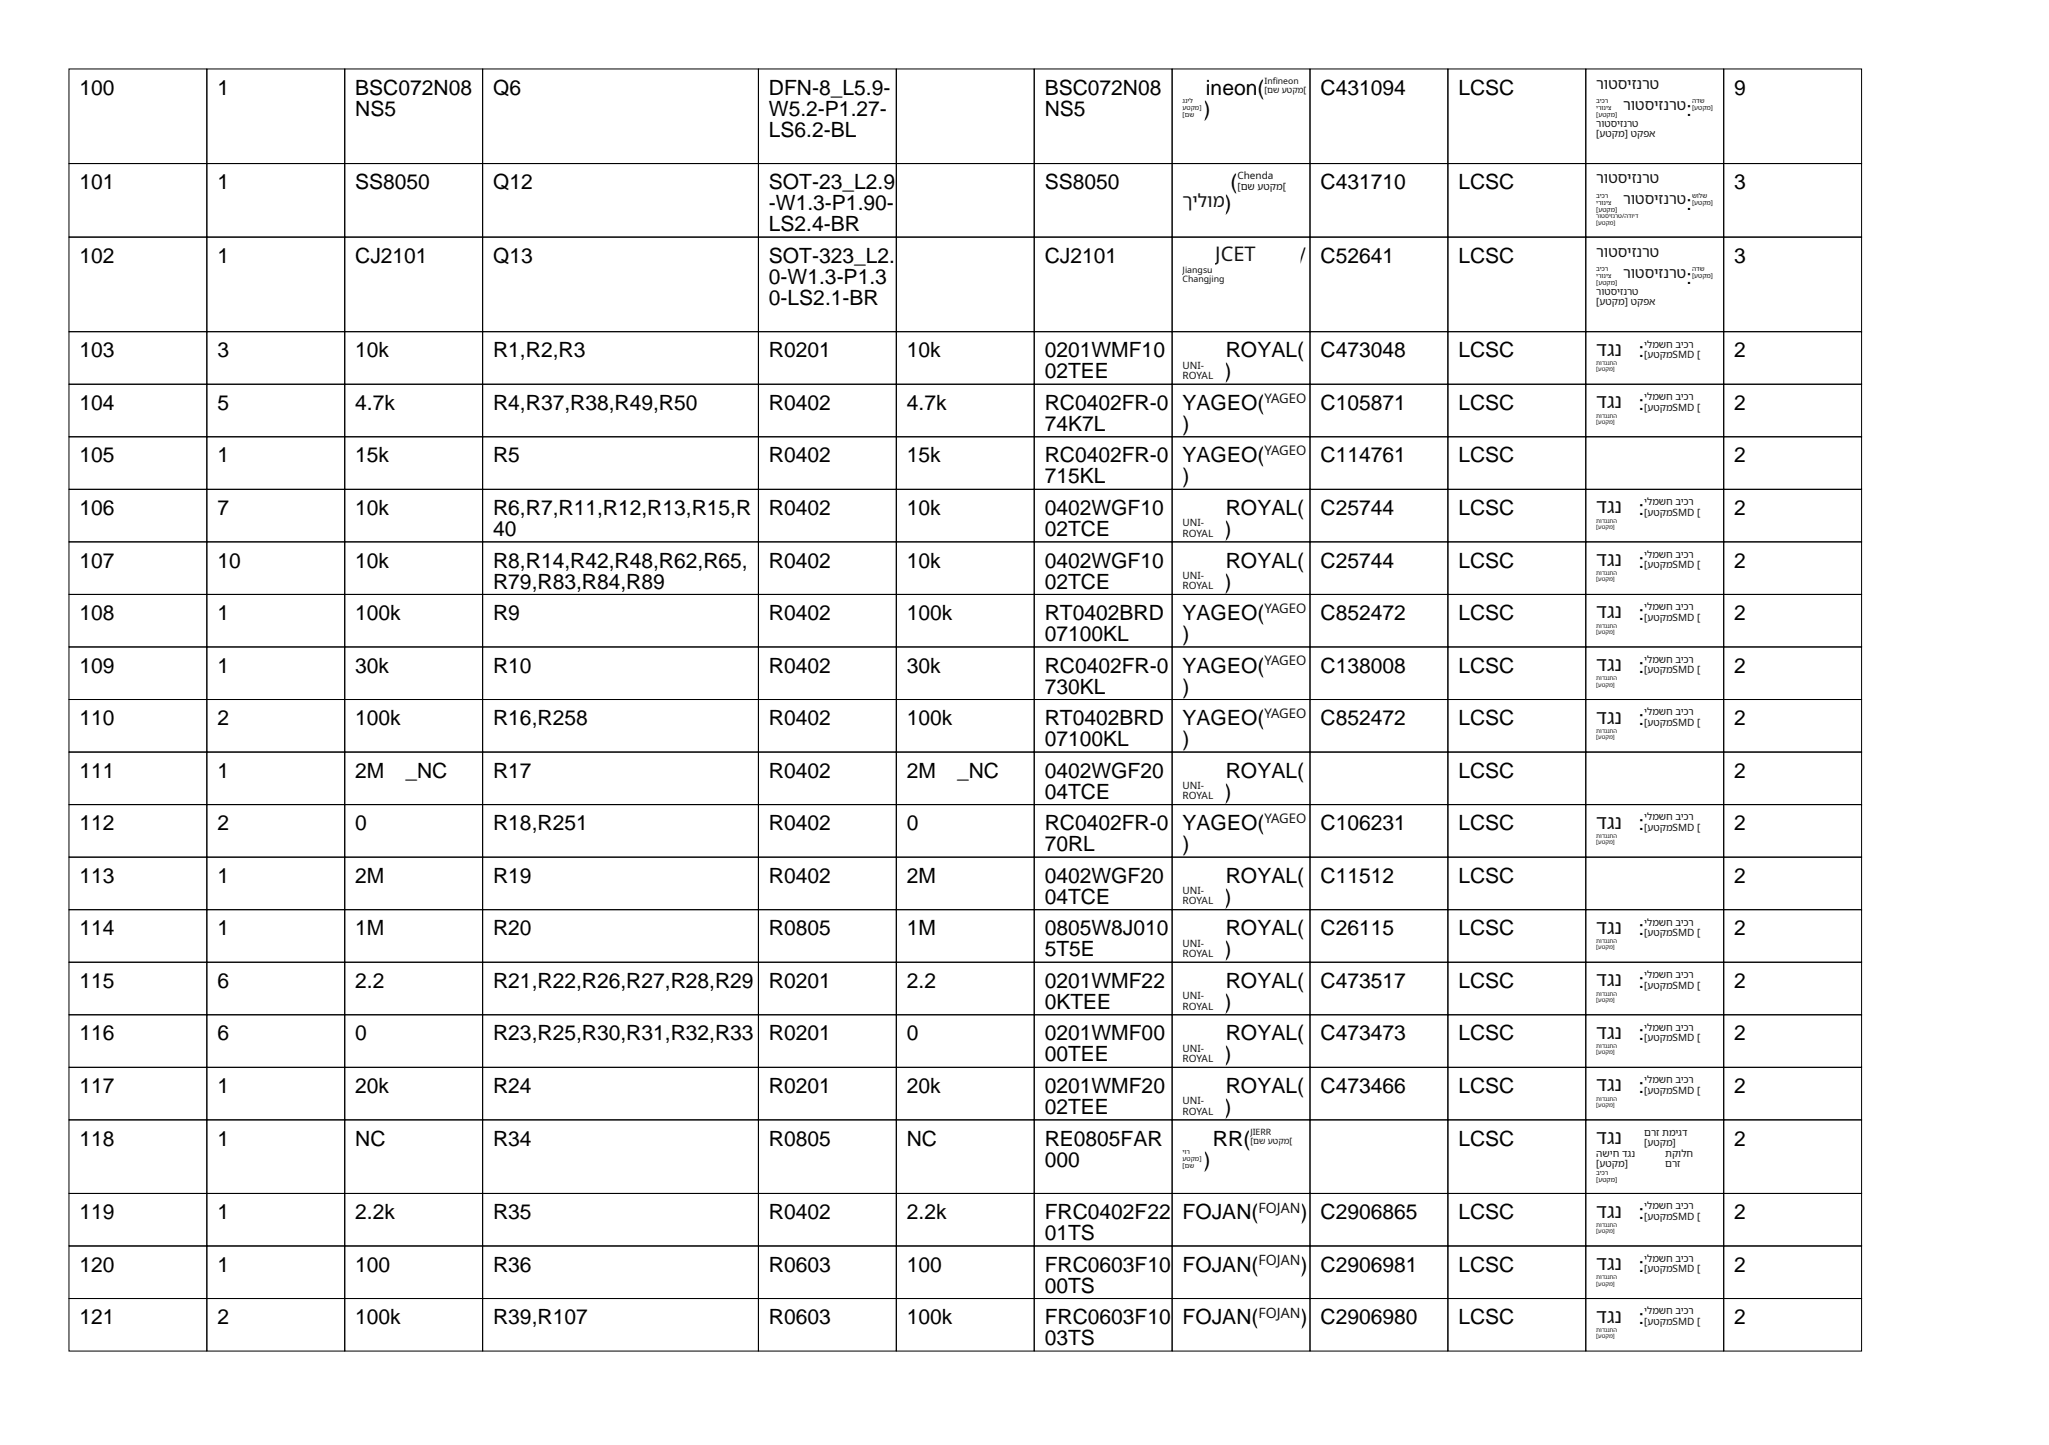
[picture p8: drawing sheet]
<svg xmlns="http://www.w3.org/2000/svg" width="297mm" height="210mm" viewBox="0 0 297 210" stroke-linecap="round" stroke-linejoin="round" font-family="sans-serif">
<defs><g id="words">
<g font-size="3">
<text x="11.5" y="13.7">100</text>
<text x="31.5" y="13.7">1</text>
<text x="51.5" y="13.7">BSC072N08</text>
<text x="51.5" y="16.8">NS5</text>
<text x="71.5" y="13.7">Q6</text>
<text x="111.5" y="13.7">DFN-8_L5.9-</text>
<text x="111.5" y="16.8">W5.2-P1.27-</text>
<text x="151.5" y="13.7">BSC072N08</text>
<text x="151.5" y="16.8">NS5</text>
<text x="174.6" y="16.8">)</text>
<text x="174.9" y="13.7">ineon(</text>
<text x="191.5" y="13.7">C431094</text>
<text x="211.5" y="13.7">LCSC</text>
<text x="244.6" y="16.8">:</text>
<text x="251.5" y="13.7">9</text>
<text x="111.5" y="19.8">LS6.2-BL</text>
<text x="11.5" y="27.4">101</text>
<text x="31.5" y="27.4">1</text>
<text x="51.5" y="27.4">SS8050</text>
<text x="71.5" y="27.4">Q12</text>
<text x="111.5" y="27.4">SOT-23_L2.9</text>
<text x="151.5" y="27.4">SS8050</text>
<text x="178.5" y="27.4">(</text>
<text x="191.5" y="27.4">C431710</text>
<text x="211.5" y="27.4">LCSC</text>
<text x="251.5" y="27.4">3</text>
<text x="111.5" y="30.5">-W1.3-P1.90-</text>
<text x="111.5" y="33.5">LS2.4-BR</text>
<text x="177.6" y="30.5">)</text>
<text x="244.6" y="30.5">:</text>
<text x="11.5" y="38.1">102</text>
<text x="31.5" y="38.1">1</text>
<text x="51.5" y="38.1">CJ2101</text>
<text x="71.5" y="38.1">Q13</text>
<text x="111.5" y="38.1">SOT-323_L2.</text>
<text x="111.5" y="41.2">0-W1.3-P1.3</text>
<text x="151.5" y="38.1">CJ2101</text>
<text x="188.5" y="38.1">/</text>
<text x="191.5" y="38.1">C52641</text>
<text x="211.5" y="38.1">LCSC</text>
<text x="244.6" y="41.2">:</text>
<text x="251.5" y="38.1">3</text>
<text x="111.5" y="44.2">0-LS2.1-BR</text>
<text x="11.5" y="51.8">103</text>
<text x="31.5" y="51.8">3</text>
<text x="51.5" y="51.8">10k</text>
<text x="71.5" y="51.8">R1,R2,R3</text>
<text x="111.5" y="51.8">R0201</text>
<text x="131.5" y="51.8">10k</text>
<text x="151.5" y="51.8">0201WMF10</text>
<text x="177.8" y="51.8">ROYAL(</text>
<text x="191.5" y="51.8">C473048</text>
<text x="211.5" y="51.8">LCSC</text>
<text x="237.6" y="51.8">:</text>
<text x="251.5" y="51.8">2</text>
<text x="11.5" y="59.4">104</text>
<text x="31.5" y="59.4">5</text>
<text x="51.5" y="59.4">4.7k</text>
<text x="71.5" y="59.4">R4,R37,R38,R49,R50</text>
<text x="111.5" y="59.4">R0402</text>
<text x="131.5" y="59.4">4.7k</text>
<text x="151.5" y="54.9">02TEE</text>
<text x="151.5" y="59.4">RC0402FR-0</text>
<text x="171.5" y="59.4">YAGEO(</text>
<text x="177.6" y="54.9">)</text>
<text x="191.5" y="59.4">C105871</text>
<text x="211.5" y="59.4">LCSC</text>
<text x="237.6" y="59.4">:</text>
<text x="251.5" y="59.4">2</text>
<text x="151.5" y="62.5">74K7L</text>
<text x="171.5" y="62.5">)</text>
<text x="11.5" y="67.1">105</text>
<text x="31.5" y="67.1">1</text>
<text x="51.5" y="67.1">15k</text>
<text x="71.5" y="67.1">R5</text>
<text x="111.5" y="67.1">R0402</text>
<text x="131.5" y="67.1">15k</text>
<text x="151.5" y="67.1">RC0402FR-0</text>
<text x="151.5" y="70.1">715KL</text>
<text x="171.5" y="67.1">YAGEO(</text>
<text x="171.5" y="70.1">)</text>
<text x="191.5" y="67.1">C114761</text>
<text x="211.5" y="67.1">LCSC</text>
<text x="251.5" y="67.1">2</text>
<text x="11.5" y="74.7">106</text>
<text x="31.5" y="74.7">7</text>
<text x="51.5" y="74.7">10k</text>
<text x="71.5" y="74.7">R6,R7,R11,R12,R13,R15,R</text>
<text x="71.5" y="77.7">40</text>
<text x="111.5" y="74.7">R0402</text>
<text x="131.5" y="74.7">10k</text>
<text x="151.5" y="74.7">0402WGF10</text>
<text x="151.5" y="77.7">02TCE</text>
<text x="177.6" y="77.7">)</text>
<text x="177.8" y="74.7">ROYAL(</text>
<text x="191.5" y="74.7">C25744</text>
<text x="211.5" y="74.7">LCSC</text>
<text x="237.6" y="74.7">:</text>
<text x="251.5" y="74.7">2</text>
<text x="11.5" y="82.3">107</text>
<text x="31.5" y="82.3">10</text>
<text x="51.5" y="82.3">10k</text>
<text x="71.5" y="82.3">R8,R14,R42,R48,R62,R65,</text>
<text x="111.5" y="82.3">R0402</text>
<text x="131.5" y="82.3">10k</text>
<text x="151.5" y="82.3">0402WGF10</text>
<text x="177.8" y="82.3">ROYAL(</text>
<text x="191.5" y="82.3">C25744</text>
<text x="211.5" y="82.3">LCSC</text>
<text x="237.6" y="82.3">:</text>
<text x="251.5" y="82.3">2</text>
<text x="11.5" y="89.9">108</text>
<text x="31.5" y="89.9">1</text>
<text x="51.5" y="89.9">100k</text>
<text x="71.5" y="85.3">R79,R83,R84,R89</text>
<text x="71.5" y="89.9">R9</text>
<text x="111.5" y="89.9">R0402</text>
<text x="131.5" y="89.9">100k</text>
<text x="151.5" y="85.3">02TCE</text>
<text x="151.5" y="89.9">RT0402BRD</text>
<text x="171.5" y="89.9">YAGEO(</text>
<text x="177.6" y="85.3">)</text>
<text x="191.5" y="89.9">C852472</text>
<text x="211.5" y="89.9">LCSC</text>
<text x="237.6" y="89.9">:</text>
<text x="251.5" y="89.9">2</text>
<text x="151.5" y="93">07100KL</text>
<text x="171.5" y="93">)</text>
<text x="11.5" y="97.5">109</text>
<text x="31.5" y="97.5">1</text>
<text x="51.5" y="97.5">30k</text>
<text x="71.5" y="97.5">R10</text>
<text x="111.5" y="97.5">R0402</text>
<text x="131.5" y="97.5">30k</text>
<text x="151.5" y="97.5">RC0402FR-0</text>
<text x="151.5" y="100.6">730KL</text>
<text x="171.5" y="97.5">YAGEO(</text>
<text x="171.5" y="100.6">)</text>
<text x="191.5" y="97.5">C138008</text>
<text x="211.5" y="97.5">LCSC</text>
<text x="237.6" y="97.5">:</text>
<text x="251.5" y="97.5">2</text>
<text x="11.5" y="105.2">110</text>
<text x="31.5" y="105.2">2</text>
<text x="51.5" y="105.2">100k</text>
<text x="71.5" y="105.2">R16,R258</text>
<text x="111.5" y="105.2">R0402</text>
<text x="131.5" y="105.2">100k</text>
<text x="151.5" y="105.2">RT0402BRD</text>
<text x="171.5" y="105.2">YAGEO(</text>
<text x="191.5" y="105.2">C852472</text>
<text x="211.5" y="105.2">LCSC</text>
<text x="237.6" y="105.2">:</text>
<text x="251.5" y="105.2">2</text>
<text x="11.5" y="112.8">111</text>
<text x="31.5" y="112.8">1</text>
<text x="51.5" y="112.8">2M</text>
<text x="58.8" y="112.8">_NC</text>
<text x="71.5" y="112.8">R17</text>
<text x="111.5" y="112.8">R0402</text>
<text x="131.5" y="112.8">2M</text>
<text x="138.8" y="112.8">_NC</text>
<text x="151.5" y="108.2">07100KL</text>
<text x="151.5" y="112.8">0402WGF20</text>
<text x="171.5" y="108.2">)</text>
<text x="177.8" y="112.8">ROYAL(</text>
<text x="211.5" y="112.8">LCSC</text>
<text x="251.5" y="112.8">2</text>
<text x="151.5" y="115.8">04TCE</text>
<text x="177.6" y="115.8">)</text>
<text x="11.5" y="120.4">112</text>
<text x="31.5" y="120.4">2</text>
<text x="51.5" y="120.4">0</text>
<text x="71.5" y="120.4">R18,R251</text>
<text x="111.5" y="120.4">R0402</text>
<text x="131.5" y="120.4">0</text>
<text x="151.5" y="120.4">RC0402FR-0</text>
<text x="151.5" y="123.4">70RL</text>
<text x="171.5" y="120.4">YAGEO(</text>
<text x="171.5" y="123.4">)</text>
<text x="191.5" y="120.4">C106231</text>
<text x="211.5" y="120.4">LCSC</text>
<text x="237.6" y="120.4">:</text>
<text x="251.5" y="120.4">2</text>
<text x="11.5" y="128">113</text>
<text x="31.5" y="128">1</text>
<text x="51.5" y="128">2M</text>
<text x="71.5" y="128">R19</text>
<text x="111.5" y="128">R0402</text>
<text x="131.5" y="128">2M</text>
<text x="151.5" y="128">0402WGF20</text>
<text x="151.5" y="131.1">04TCE</text>
<text x="177.6" y="131.1">)</text>
<text x="177.8" y="128">ROYAL(</text>
<text x="191.5" y="128">C11512</text>
<text x="211.5" y="128">LCSC</text>
<text x="251.5" y="128">2</text>
<text x="11.5" y="135.6">114</text>
<text x="31.5" y="135.6">1</text>
<text x="51.5" y="135.6">1M</text>
<text x="71.5" y="135.6">R20</text>
<text x="111.5" y="135.6">R0805</text>
<text x="131.5" y="135.6">1M</text>
<text x="151.5" y="135.6">0805W8J010</text>
<text x="177.8" y="135.6">ROYAL(</text>
<text x="191.5" y="135.6">C26115</text>
<text x="211.5" y="135.6">LCSC</text>
<text x="237.6" y="135.6">:</text>
<text x="251.5" y="135.6">2</text>
<text x="11.5" y="143.3">115</text>
<text x="31.5" y="143.3">6</text>
<text x="51.5" y="143.3">2.2</text>
<text x="71.5" y="143.3">R21,R22,R26,R27,R28,R29</text>
<text x="111.5" y="143.3">R0201</text>
<text x="131.5" y="143.3">2.2</text>
<text x="151.5" y="138.7">5T5E</text>
<text x="151.5" y="143.3">0201WMF22</text>
<text x="177.6" y="138.7">)</text>
<text x="177.8" y="143.3">ROYAL(</text>
<text x="191.5" y="143.3">C473517</text>
<text x="211.5" y="143.3">LCSC</text>
<text x="237.6" y="143.3">:</text>
<text x="251.5" y="143.3">2</text>
<text x="151.5" y="146.3">0KTEE</text>
<text x="177.6" y="146.3">)</text>
<text x="11.5" y="150.9">116</text>
<text x="31.5" y="150.9">6</text>
<text x="51.5" y="150.9">0</text>
<text x="71.5" y="150.9">R23,R25,R30,R31,R32,R33</text>
<text x="111.5" y="150.9">R0201</text>
<text x="131.5" y="150.9">0</text>
<text x="151.5" y="150.9">0201WMF00</text>
<text x="151.5" y="153.9">00TEE</text>
<text x="177.6" y="153.9">)</text>
<text x="177.8" y="150.9">ROYAL(</text>
<text x="191.5" y="150.9">C473473</text>
<text x="211.5" y="150.9">LCSC</text>
<text x="237.6" y="150.9">:</text>
<text x="251.5" y="150.9">2</text>
<text x="11.5" y="158.5">117</text>
<text x="31.5" y="158.5">1</text>
<text x="51.5" y="158.5">20k</text>
<text x="71.5" y="158.5">R24</text>
<text x="111.5" y="158.5">R0201</text>
<text x="131.5" y="158.5">20k</text>
<text x="151.5" y="158.5">0201WMF20</text>
<text x="151.5" y="161.5">02TEE</text>
<text x="177.6" y="161.5">)</text>
<text x="177.8" y="158.5">ROYAL(</text>
<text x="191.5" y="158.5">C473466</text>
<text x="211.5" y="158.5">LCSC</text>
<text x="237.6" y="158.5">:</text>
<text x="251.5" y="158.5">2</text>
<text x="11.5" y="166.1">118</text>
<text x="31.5" y="166.1">1</text>
<text x="51.5" y="166.1">NC</text>
<text x="71.5" y="166.1">R34</text>
<text x="111.5" y="166.1">R0805</text>
<text x="131.5" y="166.1">NC</text>
<text x="151.5" y="166.1">RE0805FAR</text>
<text x="175.9" y="166.1">RR(</text>
<text x="211.5" y="166.1">LCSC</text>
<text x="251.5" y="166.1">2</text>
<text x="151.5" y="169.2">000</text>
<text x="174.6" y="169.2">)</text>
<text x="11.5" y="176.8">119</text>
<text x="31.5" y="176.8">1</text>
<text x="51.5" y="176.8">2.2k</text>
<text x="71.5" y="176.8">R35</text>
<text x="111.5" y="176.8">R0402</text>
<text x="131.5" y="176.8">2.2k</text>
<text x="151.5" y="176.8">FRC0402F22</text>
<text x="151.5" y="179.8">01TS</text>
<text x="171.5" y="176.8">FOJAN(</text>
<text x="188.6" y="176.8">)</text>
<text x="191.5" y="176.8">C2906865</text>
<text x="211.5" y="176.8">LCSC</text>
<text x="237.6" y="176.8">:</text>
<text x="251.5" y="176.8">2</text>
<text x="11.5" y="184.4">120</text>
<text x="31.5" y="184.4">1</text>
<text x="51.5" y="184.4">100</text>
<text x="71.5" y="184.4">R36</text>
<text x="111.5" y="184.4">R0603</text>
<text x="131.5" y="184.4">100</text>
<text x="151.5" y="184.4">FRC0603F10</text>
<text x="171.5" y="184.4">FOJAN(</text>
<text x="188.6" y="184.4">)</text>
<text x="191.5" y="184.4">C2906981</text>
<text x="211.5" y="184.4">LCSC</text>
<text x="237.6" y="184.4">:</text>
<text x="251.5" y="184.4">2</text>
<text x="151.5" y="187.5">00TS</text>
<text x="11.5" y="192">121</text>
<text x="31.5" y="192">2</text>
<text x="51.5" y="192">100k</text>
<text x="71.5" y="192">R39,R107</text>
<text x="111.5" y="192">R0603</text>
<text x="131.5" y="192">100k</text>
<text x="151.5" y="192">FRC0603F10</text>
<text x="151.5" y="195.1">03TS</text>
<text x="171.5" y="192">FOJAN(</text>
<text x="188.6" y="192">)</text>
<text x="191.5" y="192">C2906980</text>
<text x="211.5" y="192">LCSC</text>
<text x="237.6" y="192">:</text>
<text x="251.5" y="192">2</text>
</g>
<g font-size="2.9" fill="#111">
<text x="176.3" y="37.9">JCET</text>
<text x="231.5" y="51.6">דגנ</text>
<text x="231.5" y="59.2">דגנ</text>
<text x="231.5" y="74.5">דגנ</text>
<text x="231.5" y="82.1">דגנ</text>
<text x="231.5" y="89.7">דגנ</text>
<text x="231.5" y="97.3">דגנ</text>
<text x="231.5" y="104.9">דגנ</text>
<text x="231.5" y="120.2">דגנ</text>
<text x="231.5" y="135.4">דגנ</text>
<text x="231.5" y="143">דגנ</text>
<text x="231.5" y="150.7">דגנ</text>
<text x="231.5" y="158.3">דגנ</text>
<text x="231.5" y="165.9">דגנ</text>
<text x="231.5" y="176.6">דגנ</text>
<text x="231.5" y="184.2">דגנ</text>
<text x="231.5" y="191.8">דגנ</text>
</g>
<text font-size="2.6" fill="#111" x="171.5" y="30">ךילומ</text>
<g font-size="2.2" fill="#111">
<text x="231.5" y="12.9">רוטסיזנרט</text>
<text x="235.4" y="15.9">רוטסיזנרט</text>
<text x="231.5" y="26.6">רוטסיזנרט</text>
<text x="235.4" y="29.6">רוטסיזנרט</text>
<text x="231.5" y="37.3">רוטסיזנרט</text>
<text x="235.4" y="40.3">רוטסיזנרט</text>
</g>
<g font-size="2.1" fill="#111">
<text x="182.5" y="175.9">FOJAN</text>
<text x="182.5" y="183.5">FOJAN</text>
<text x="182.5" y="191.1">FOJAN</text>
</g>
<g font-size="1.9" fill="#111">
<text x="183.4" y="58.4">YAGEO</text>
<text x="183.4" y="66">YAGEO</text>
<text x="183.4" y="88.9">YAGEO</text>
<text x="183.4" y="96.5">YAGEO</text>
<text x="183.4" y="104.1">YAGEO</text>
<text x="183.4" y="119.4">YAGEO</text>
</g>
<g font-size="1.5" fill="#111">
<text x="231.5" y="19.9">]עטקמ[ טקפא</text>
<text x="231.5" y="18.4">רוטסיזנרט</text>
<text x="179.5" y="27.5">]םש עטקמ]</text>
<text x="179.5" y="26">Chenda</text>
<text x="231.5" y="44.3">]עטקמ[ טקפא</text>
<text x="231.5" y="42.8">רוטסיזנרט</text>
<text x="171.5" y="53.4">UNI-</text>
<text x="238.5" y="51.9">]עטקמSMD ]</text>
<text x="238.5" y="50.4">ילמשח ביכר</text>
<text x="171.5" y="55">ROYAL</text>
<text x="238.5" y="59.5">]עטקמSMD ]</text>
<text x="238.5" y="58">ילמשח ביכר</text>
<text x="171.5" y="76.3">UNI-</text>
<text x="171.5" y="77.8">ROYAL</text>
<text x="238.5" y="74.8">]עטקמSMD ]</text>
<text x="238.5" y="73.3">ילמשח ביכר</text>
<text x="171.5" y="83.9">UNI-</text>
<text x="238.5" y="82.4">]עטקמSMD ]</text>
<text x="238.5" y="80.9">ילמשח ביכר</text>
<text x="171.5" y="85.4">ROYAL</text>
<text x="238.5" y="88.5">ילמשח ביכר</text>
<text x="238.5" y="90">]עטקמSMD ]</text>
<text x="238.5" y="97.6">]עטקמSMD ]</text>
<text x="238.5" y="96.1">ילמשח ביכר</text>
<text x="238.5" y="105.3">]עטקמSMD ]</text>
<text x="238.5" y="103.7">ילמשח ביכר</text>
<text x="171.5" y="114.4">UNI-</text>
<text x="171.5" y="115.9">ROYAL</text>
<text x="238.5" y="119">ילמשח ביכר</text>
<text x="238.5" y="120.5">]עטקמSMD ]</text>
<text x="171.5" y="129.6">UNI-</text>
<text x="171.5" y="131.2">ROYAL</text>
<text x="171.5" y="137.3">UNI-</text>
<text x="238.5" y="135.7">]עטקמSMD ]</text>
<text x="238.5" y="134.2">ילמשח ביכר</text>
<text x="171.5" y="138.8">ROYAL</text>
<text x="238.5" y="143.4">]עטקמSMD ]</text>
<text x="238.5" y="141.8">ילמשח ביכר</text>
<text x="171.5" y="144.9">UNI-</text>
<text x="171.5" y="146.4">ROYAL</text>
<text x="238.5" y="149.5">ילמשח ביכר</text>
<text x="171.5" y="152.5">UNI-</text>
<text x="171.5" y="154">ROYAL</text>
<text x="238.5" y="151">]עטקמSMD ]</text>
<text x="171.5" y="160.1">UNI-</text>
<text x="171.5" y="161.6">ROYAL</text>
<text x="238.5" y="158.6">]עטקמSMD ]</text>
<text x="238.5" y="157.1">ילמשח ביכר</text>
<text x="231.5" y="167.7">השיח דגנ</text>
<text x="238.5" y="166.2">]עטקמ[</text>
<text x="238.5" y="164.7">םרז תמיגד</text>
<text x="241.5" y="167.7">תקולח</text>
<text x="231.5" y="169.3">]עטקמ[</text>
<text x="241.5" y="169.3">םרז</text>
<text x="238.5" y="176.9">]עטקמSMD ]</text>
<text x="238.5" y="175.4">ילמשח ביכר</text>
<text x="238.5" y="184.5">]עטקמSMD ]</text>
<text x="238.5" y="183">ילמשח ביכר</text>
<text x="238.5" y="190.6">ילמשח ביכר</text>
<text x="238.5" y="192.1">]עטקמSMD ]</text>
</g>
<g font-size="1.3" fill="#111">
<text x="183.4" y="13.5">]םש עטקמ]</text>
<text x="183.4" y="12.1">Inf</text>
<text x="184.6" y="12.1">ineon</text>
<text x="171.5" y="39.6">Jiangsu</text>
<text x="171.5" y="40.9">Changjing</text>
<text x="181.3" y="165.9">]םש עטקמ]</text>
<text x="181.3" y="164.5">JIERR</text>
</g>
<g font-size="1" fill="#111">
<text x="171.5" y="14.9">גניל</text>
<text x="171.5" y="16">עטקמ]</text>
<text x="171.5" y="17">]םש</text>
<text x="231.5" y="14.9">ביכר</text>
<text x="231.5" y="17">]עטקמ]</text>
<text x="231.5" y="15.9">ירוניצ</text>
<text x="245.4" y="15.9">]עטקמ]</text>
<text x="245.4" y="14.9">הדש</text>
<text x="231.5" y="28.7">ביכר</text>
<text x="231.5" y="29.7">ירוניצ</text>
<text x="245.4" y="29.7">]עטקמ]</text>
<text x="245.4" y="28.7">שולש</text>
<text x="231.5" y="30.7">]עטקמ]</text>
<text x="231.5" y="39.3">ביכר</text>
<text x="231.5" y="41.3">]עטקמ]</text>
<text x="231.5" y="40.3">ירוניצ</text>
<text x="245.4" y="40.3">]עטקמ]</text>
<text x="245.4" y="39.3">הדש</text>
<text x="171.5" y="167.3">יור</text>
<text x="171.5" y="168.4">עטקמ]</text>
<text x="171.5" y="169.4">]םש</text>
<text x="231.5" y="171.4">]עטקמ]</text>
<text x="231.5" y="170.4">ביכר</text>
</g>
<g font-size=".9" fill="#111">
<text x="231.5" y="31.6">רוטסיזנרט/הדויד</text>
<text x="231.5" y="32.6">]עטקמ]</text>
</g>
<g font-size=".8" fill="#111">
<text x="231.5" y="53.8">]עטקמ[</text>
<text x="231.5" y="52.9">תודגנתה</text>
<text x="231.5" y="61.5">]עטקמ[</text>
<text x="231.5" y="60.6">תודגנתה</text>
<text x="231.5" y="76.7">]עטקמ[</text>
<text x="231.5" y="75.8">תודגנתה</text>
<text x="231.5" y="83.4">תודגנתה</text>
<text x="231.5" y="84.3">]עטקמ[</text>
<text x="231.5" y="91.9">]עטקמ[</text>
<text x="231.5" y="91">תודגנתה</text>
<text x="231.5" y="99.6">]עטקמ[</text>
<text x="231.5" y="98.7">תודגנתה</text>
<text x="231.5" y="107.2">]עטקמ[</text>
<text x="231.5" y="106.3">תודגנתה</text>
<text x="231.5" y="122.4">]עטקמ[</text>
<text x="231.5" y="121.5">תודגנתה</text>
<text x="231.5" y="137.7">]עטקמ[</text>
<text x="231.5" y="136.8">תודגנתה</text>
<text x="231.5" y="145.3">]עטקמ[</text>
<text x="231.5" y="144.4">תודגנתה</text>
<text x="231.5" y="152.9">]עטקמ[</text>
<text x="231.5" y="152">תודגנתה</text>
<text x="231.5" y="160.5">]עטקמ[</text>
<text x="231.5" y="159.6">תודגנתה</text>
<text x="231.5" y="178.8">]עטקמ[</text>
<text x="231.5" y="177.9">תודגנתה</text>
<text x="231.5" y="185.5">תודגנתה</text>
<text x="231.5" y="186.4">]עטקמ[</text>
<text x="231.5" y="194">]עטקמ[</text>
<text x="231.5" y="193.2">תודגנתה</text>
</g>
</g></defs>
<g fill="none" stroke="#000" stroke-width=".15">
<path d="M10 10h20v13.7h-20zM30 10h20v13.7h-20zM50 10h20v13.7h-20zM70 10h40v13.7h-40zM110 10h20v13.7h-20zM130 10h20v13.7h-20zM150 10h20v13.7h-20zM170 10h20v13.7h-20zM190 10h20v13.7h-20zM210 10h20v13.7h-20zM230 10h20v13.7h-20zM250 10h20v13.7h-20z"/>
<path d="M10 23.7h20v10.7h-20zM10 34.4h20v13.7h-20zM30 23.7h20v10.7h-20zM30 34.4h20v13.7h-20zM50 23.7h20v10.7h-20zM50 34.4h20v13.7h-20zM70 23.7h40v10.7h-40zM70 34.4h40v13.7h-40zM110 23.7h20v10.7h-20zM110 34.4h20v13.7h-20zM130 23.7h20v10.7h-20zM130 34.4h20v13.7h-20z"/>
<path d="M150 23.7h20v10.7h-20zM150 34.4h20v13.7h-20zM170 23.7h20v10.7h-20zM170 34.4h20v13.7h-20zM190 23.7h20v10.7h-20zM190 34.4h20v13.7h-20zM210 23.7h20v10.7h-20zM210 34.4h20v13.7h-20zM230 23.7h20v10.7h-20zM230 34.4h20v13.7h-20zM250 23.7h20v10.7h-20zM250 34.4h20v13.7h-20z"/>
<path d="M10 48.1h20v7.6h-20zM10 55.7h20v7.6h-20zM30 48.1h20v7.6h-20zM30 55.7h20v7.6h-20zM50 48.1h20v7.6h-20zM50 55.7h20v7.6h-20zM70 48.1h40v7.6h-40zM70 55.7h40v7.6h-40zM110 48.1h20v7.6h-20zM110 55.7h20v7.6h-20zM130 48.1h20v7.6h-20zM130 55.7h20v7.6h-20z"/>
<path d="M150 48.1h20v7.6h-20zM150 55.7h20v7.6h-20zM170 48.1h20v7.6h-20zM170 55.7h20v7.6h-20zM190 48.1h20v7.6h-20zM190 55.7h20v7.6h-20zM210 48.1h20v7.6h-20zM210 55.7h20v7.6h-20zM230 48.1h20v7.6h-20zM230 55.7h20v7.6h-20zM250 48.1h20v7.6h-20zM250 55.7h20v7.6h-20z"/>
<path d="M10 63.3h20v7.7h-20zM10 71h20v7.6h-20zM10 78.6h20v7.6h-20zM30 63.3h20v7.7h-20zM30 71h20v7.6h-20zM30 78.6h20v7.6h-20zM50 63.3h20v7.7h-20zM50 71h20v7.6h-20zM50 78.6h20v7.6h-20zM70 63.3h40v7.7h-40zM70 71h40v7.6h-40zM70 78.6h40v7.6h-40z"/>
<path d="M110 63.3h20v7.7h-20zM110 71h20v7.6h-20zM110 78.6h20v7.6h-20zM130 63.3h20v7.7h-20zM130 71h20v7.6h-20zM130 78.6h20v7.6h-20zM150 63.3h20v7.7h-20zM150 71h20v7.6h-20zM150 78.6h20v7.6h-20zM170 63.3h20v7.7h-20zM170 71h20v7.6h-20zM170 78.6h20v7.6h-20z"/>
<path d="M190 63.3h20v7.7h-20zM190 71h20v7.6h-20zM190 78.6h20v7.6h-20zM210 63.3h20v7.7h-20zM210 71h20v7.6h-20zM210 78.6h20v7.6h-20zM230 63.3h20v7.7h-20zM230 71h20v7.6h-20zM230 78.6h20v7.6h-20zM250 63.3h20v7.7h-20zM250 71h20v7.6h-20zM250 78.6h20v7.6h-20z"/>
<path d="M10 86.2h20v7.6h-20zM10 93.8h20v7.6h-20zM30 86.2h20v7.6h-20zM30 93.8h20v7.6h-20zM50 86.2h20v7.6h-20zM50 93.8h20v7.6h-20zM70 86.2h40v7.6h-40zM70 93.8h40v7.6h-40zM110 86.2h20v7.6h-20zM110 93.8h20v7.6h-20zM130 86.2h20v7.6h-20zM130 93.8h20v7.6h-20z"/>
<path d="M150 86.2h20v7.6h-20zM150 93.8h20v7.6h-20zM170 86.2h20v7.6h-20zM170 93.8h20v7.6h-20zM190 86.2h20v7.6h-20zM190 93.8h20v7.6h-20zM210 86.2h20v7.6h-20zM210 93.8h20v7.6h-20zM230 86.2h20v7.6h-20zM230 93.8h20v7.6h-20zM250 86.2h20v7.6h-20zM250 93.8h20v7.6h-20z"/>
<path d="M10 101.4h20v7.7h-20zM10 109.1h20v7.6h-20zM10 116.7h20v7.6h-20zM30 101.4h20v7.7h-20zM30 109.1h20v7.6h-20zM30 116.7h20v7.6h-20zM50 101.4h20v7.7h-20zM50 109.1h20v7.6h-20zM50 116.7h20v7.6h-20zM70 101.4h40v7.7h-40zM70 109.1h40v7.6h-40zM70 116.7h40v7.6h-40z"/>
<path d="M110 101.4h20v7.7h-20zM110 109.1h20v7.6h-20zM110 116.7h20v7.6h-20zM130 101.4h20v7.7h-20zM130 109.1h20v7.6h-20zM130 116.7h20v7.6h-20zM150 101.4h20v7.7h-20zM150 109.1h20v7.6h-20zM150 116.7h20v7.6h-20zM170 101.4h20v7.7h-20zM170 109.1h20v7.6h-20zM170 116.7h20v7.6h-20z"/>
<path d="M190 101.4h20v7.7h-20zM190 109.1h20v7.6h-20zM190 116.7h20v7.6h-20zM210 101.4h20v7.7h-20zM210 109.1h20v7.6h-20zM210 116.7h20v7.6h-20zM230 101.4h20v7.7h-20zM230 109.1h20v7.6h-20zM230 116.7h20v7.6h-20zM250 101.4h20v7.7h-20zM250 109.1h20v7.6h-20zM250 116.7h20v7.6h-20z"/>
<path d="M10 124.3h20v7.6h-20zM10 131.9h20v7.6h-20zM10 139.5h20v7.7h-20zM30 124.3h20v7.6h-20zM30 131.9h20v7.6h-20zM30 139.5h20v7.7h-20zM50 124.3h20v7.6h-20zM50 131.9h20v7.6h-20zM50 139.5h20v7.7h-20zM70 124.3h40v7.6h-40zM70 131.9h40v7.6h-40zM70 139.5h40v7.7h-40z"/>
<path d="M110 124.3h20v7.6h-20zM110 131.9h20v7.6h-20zM110 139.5h20v7.7h-20zM130 124.3h20v7.6h-20zM130 131.9h20v7.6h-20zM130 139.5h20v7.7h-20zM150 124.3h20v7.6h-20zM150 131.9h20v7.6h-20zM150 139.5h20v7.7h-20zM170 124.3h20v7.6h-20zM170 131.9h20v7.6h-20zM170 139.5h20v7.7h-20z"/>
<path d="M190 124.3h20v7.6h-20zM190 131.9h20v7.6h-20zM190 139.5h20v7.7h-20zM210 124.3h20v7.6h-20zM210 131.9h20v7.6h-20zM210 139.5h20v7.7h-20zM230 124.3h20v7.6h-20zM230 131.9h20v7.6h-20zM230 139.5h20v7.7h-20zM250 124.3h20v7.6h-20zM250 131.9h20v7.6h-20zM250 139.5h20v7.7h-20z"/>
<path d="M10 147.2h20v7.6h-20zM10 154.8h20v7.6h-20zM30 147.2h20v7.6h-20zM30 154.8h20v7.6h-20zM50 147.2h20v7.6h-20zM50 154.8h20v7.6h-20zM70 147.2h40v7.6h-40zM70 154.8h40v7.6h-40zM110 147.2h20v7.6h-20zM110 154.8h20v7.6h-20zM130 147.2h20v7.6h-20zM130 154.8h20v7.6h-20z"/>
<path d="M150 147.2h20v7.6h-20zM150 154.8h20v7.6h-20zM170 147.2h20v7.6h-20zM170 154.8h20v7.6h-20zM190 147.2h20v7.6h-20zM190 154.8h20v7.6h-20zM210 147.2h20v7.6h-20zM210 154.8h20v7.6h-20zM230 147.2h20v7.6h-20zM230 154.8h20v7.6h-20zM250 147.2h20v7.6h-20zM250 154.8h20v7.6h-20z"/>
<path d="M10 162.4h20v10.7h-20zM10 173.1h20v7.6h-20zM30 162.4h20v10.7h-20zM30 173.1h20v7.6h-20zM50 162.4h20v10.7h-20zM50 173.1h20v7.6h-20zM70 162.4h40v10.7h-40zM70 173.1h40v7.6h-40zM110 162.4h20v10.7h-20zM110 173.1h20v7.6h-20zM130 162.4h20v10.7h-20zM130 173.1h20v7.6h-20z"/>
<path d="M150 162.4h20v10.7h-20zM150 173.1h20v7.6h-20zM170 162.4h20v10.7h-20zM170 173.1h20v7.6h-20zM190 162.4h20v10.7h-20zM190 173.1h20v7.6h-20zM210 162.4h20v10.7h-20zM210 173.1h20v7.6h-20zM230 162.4h20v10.7h-20zM230 173.1h20v7.6h-20zM250 162.4h20v10.7h-20zM250 173.1h20v7.6h-20z"/>
<path d="M10 180.7h20v7.6h-20zM10 188.3h20v7.6h-20zM30 180.7h20v7.6h-20zM30 188.3h20v7.6h-20zM50 180.7h20v7.6h-20zM50 188.3h20v7.6h-20zM70 180.7h40v7.6h-40zM70 188.3h40v7.6h-40zM110 180.7h20v7.6h-20zM110 188.3h20v7.6h-20zM130 180.7h20v7.6h-20zM130 188.3h20v7.6h-20z"/>
<path d="M150 180.7h20v7.6h-20zM150 188.3h20v7.6h-20zM170 180.7h20v7.6h-20zM170 188.3h20v7.6h-20zM190 180.7h20v7.6h-20zM190 188.3h20v7.6h-20zM210 180.7h20v7.6h-20zM210 188.3h20v7.6h-20zM230 180.7h20v7.6h-20zM230 188.3h20v7.6h-20zM250 180.7h20v7.6h-20zM250 188.3h20v7.6h-20z"/>
</g>
<g fill="#fff" stroke="#fff" stroke-width=".35">
<path d="M183.4 11.1h6.1v3h-6.1z"/>
<path d="M171.5 14.1h3.1v3.1h-3.1z"/>
<path d="M231.5 11.1h9.2v3h-9.2z"/>
<path d="M231.5 14.1h3.1v3.1h-3.1z"/>
<path d="M235.4 14.1h9.2v3.1h-9.2z"/>
<path d="M245.4 14.1h3.1v3.1h-3.1z"/>
<path d="M231.5 17.2h9.2v3h-9.2z"/>
<path d="M179.5 24.8h9.1v3.1h-9.1z"/>
<path d="M171.5 27.9h6.1v3h-6.1z"/>
<path d="M231.5 24.8h9.2v3.1h-9.2z"/>
<path d="M231.5 27.9h3.1v3h-3.1z"/>
<path d="M235.4 27.9h9.2v3h-9.2z"/>
<path d="M245.4 27.9h3.1v3h-3.1z"/>
<path d="M231.5 30.9h6.1v3.1h-6.1z"/>
<path d="M176.3 35.5h12.2v3h-12.2z"/>
<path d="M171.5 38.5h6.1v3.1h-6.1z"/>
<path d="M231.5 35.5h9.2v3h-9.2z"/>
<path d="M231.5 38.5h3.1v3.1h-3.1z"/>
<path d="M235.4 38.5h9.2v3.1h-9.2z"/>
<path d="M245.4 38.5h3.1v3.1h-3.1z"/>
<path d="M231.5 41.6h9.2v3h-9.2z"/>
<path d="M171.5 52.2h6.1v3.1h-6.1z"/>
<path d="M231.5 49.2h6.1v3h-6.1z"/>
<path d="M238.5 49.2h9.1v3h-9.1z"/>
<path d="M231.5 52.2h3.1v3.1h-3.1z"/>
<path d="M183.4 56.8h6.1v3.1h-6.1z"/>
<path d="M231.5 56.8h6.1v3.1h-6.1z"/>
<path d="M238.5 56.8h9.1v3.1h-9.1z"/>
<path d="M231.5 59.9h3.1v3h-3.1z"/>
<path d="M183.4 64.4h6.1v3.1h-6.1z"/>
<path d="M171.5 75.1h6.1v3.1h-6.1z"/>
<path d="M231.5 72.1h6.1v3h-6.1z"/>
<path d="M238.5 72.1h9.1v3h-9.1z"/>
<path d="M231.5 75.1h3.1v3.1h-3.1z"/>
<path d="M171.5 82.7h6.1v3.1h-6.1z"/>
<path d="M231.5 79.7h6.1v3h-6.1z"/>
<path d="M238.5 79.7h9.1v3h-9.1z"/>
<path d="M231.5 82.7h3.1v3.1h-3.1z"/>
<path d="M183.4 87.3h6.1v3h-6.1z"/>
<path d="M231.5 87.3h6.1v3h-6.1z"/>
<path d="M238.5 87.3h9.1v3h-9.1z"/>
<path d="M231.5 90.3h3.1v3.1h-3.1z"/>
<path d="M183.4 94.9h6.1v3.1h-6.1z"/>
<path d="M231.5 94.9h6.1v3.1h-6.1z"/>
<path d="M238.5 94.9h9.1v3.1h-9.1z"/>
<path d="M231.5 98h3.1v3h-3.1z"/>
<path d="M183.4 102.5h6.1v3.1h-6.1z"/>
<path d="M231.5 102.5h6.1v3.1h-6.1z"/>
<path d="M238.5 102.5h9.1v3.1h-9.1z"/>
<path d="M231.5 105.6h3.1v3h-3.1z"/>
<path d="M171.5 113.2h6.1v3.1h-6.1z"/>
<path d="M183.4 117.8h6.1v3h-6.1z"/>
<path d="M231.5 117.8h6.1v3h-6.1z"/>
<path d="M238.5 117.8h9.1v3h-9.1z"/>
<path d="M231.5 120.8h3.1v3.1h-3.1z"/>
<path d="M171.5 128.4h6.1v3.1h-6.1z"/>
<path d="M171.5 136.1h6.1v3h-6.1z"/>
<path d="M231.5 133h6.1v3.1h-6.1z"/>
<path d="M238.5 133h9.1v3.1h-9.1z"/>
<path d="M231.5 136.1h3.1v3h-3.1z"/>
<path d="M171.5 143.7h6.1v3h-6.1z"/>
<path d="M231.5 140.6h6.1v3.1h-6.1z"/>
<path d="M238.5 140.6h9.1v3.1h-9.1z"/>
<path d="M231.5 143.7h3.1v3h-3.1z"/>
<path d="M171.5 151.3h6.1v3.1h-6.1z"/>
<path d="M231.5 148.3h6.1v3h-6.1z"/>
<path d="M238.5 148.3h9.1v3h-9.1z"/>
<path d="M231.5 151.3h3.1v3.1h-3.1z"/>
<path d="M171.5 158.9h6.1v3.1h-6.1z"/>
<path d="M231.5 155.9h6.1v3h-6.1z"/>
<path d="M238.5 155.9h9.1v3h-9.1z"/>
<path d="M231.5 158.9h3.1v3.1h-3.1z"/>
<path d="M181.3 163.5h6.1v3h-6.1z"/>
<path d="M171.5 166.5h3.1v3.1h-3.1z"/>
<path d="M231.5 163.5h6.1v3h-6.1z"/>
<path d="M238.5 163.5h9.1v3h-9.1z"/>
<path d="M231.5 166.5h9.2v3.1h-9.2z"/>
<path d="M241.5 166.5h6.1v3.1h-6.1z"/>
<path d="M231.5 169.6h3.1v3h-3.1z"/>
<path d="M182.5 174.2h6.1v3h-6.1z"/>
<path d="M231.5 174.2h6.1v3h-6.1z"/>
<path d="M238.5 174.2h9.1v3h-9.1z"/>
<path d="M231.5 177.2h3.1v3.1h-3.1z"/>
<path d="M182.5 181.8h6.1v3h-6.1z"/>
<path d="M231.5 181.8h6.1v3h-6.1z"/>
<path d="M238.5 181.8h9.1v3h-9.1z"/>
<path d="M231.5 184.8h3.1v3.1h-3.1z"/>
<path d="M182.5 189.4h6.1v3.1h-6.1z"/>
<path d="M231.5 189.4h6.1v3.1h-6.1z"/>
<path d="M238.5 189.4h9.1v3.1h-9.1z"/>
<path d="M231.5 192.5h3.1v3h-3.1z"/>
</g>
<use href="#words"/>
</svg>
